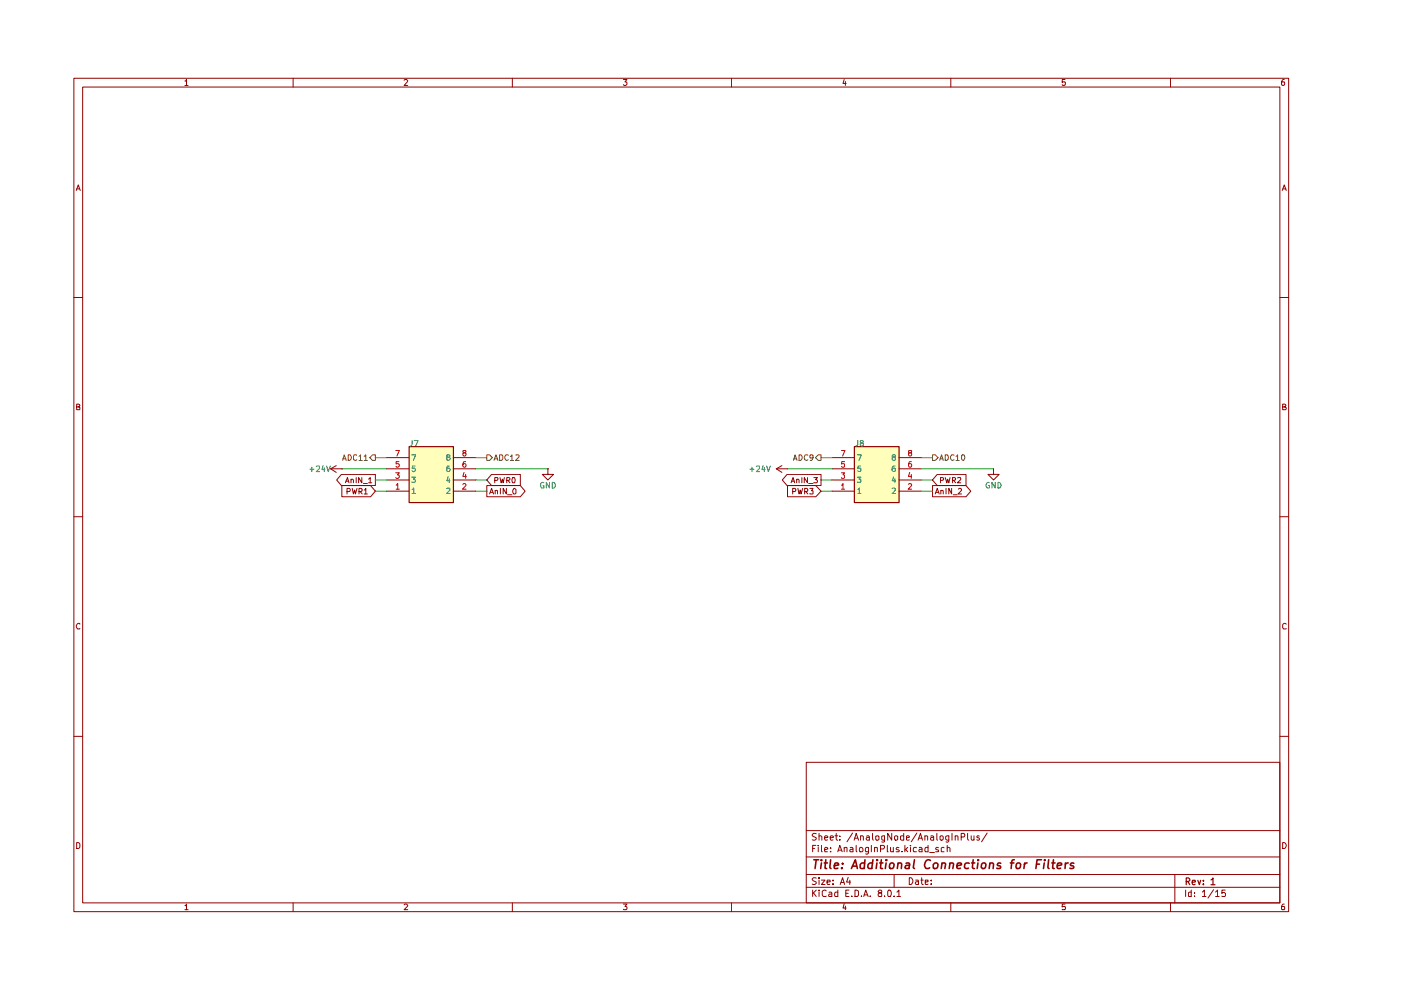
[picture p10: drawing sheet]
<svg xmlns="http://www.w3.org/2000/svg" width="297mm" height="210mm" viewBox="0 0 297 210" stroke-linecap="round" stroke-linejoin="round" font-family="sans-serif">
<g fill="none" stroke="#910000" stroke-width=".21">
<path d="M15.7 16.6h257.5v176.7h-257.5zM17.5 18.5h253.9v172.9h-253.9zM39.2 17.2h.2l.1-.4v1.3M39.2 18.1h.7M62.1 16.6v1.9M85.7 17l.2-.2h.3l.2 .3-.7 1h.7M108.6 16.6v1.9M132.2 16.8h.7l-.4 .6 .4 .1v.4l-.2 .2h-.4l-.1-.2M155.1 16.6v1.9M179 16.8l-.3 .9h.7M179.2 17.3v.8M201.6 16.6v1.9"/>
<path d="M225.8 16.8h-.6v.6h.6l.1 .1-.1 .5-.4 .1-.2-.2M248.2 16.6v1.9M272.3 16.8h-.3a.93 .93 0 0 0-.2 1.2h.5l.1-.5-.1-.1h-.5l-.1 .1M16.2 40.4l.4-1.2 .4 1.2M16.3 40h.5M271.9 40.4l.4-1.2 .4 1.2M272 40h.6M15.7 63.1h1.8M271.4 63.1h1.8M16.3 86.3h.4l.2-.3-.1-.2-.5-.1v1.2h.5l.1-.5-.2-.1M271.9 86.3l.6-.1v-.4l-.6-.1v1.2h.6l.2-.4-.3-.2M15.7 109.6h1.8"/>
<path d="M271.4 109.6h1.8M16.9 132.3l-.1-.1a.66 .66 0 0 0-.6 .4 .66 .66 0 0 0 .2 .7h.5M272.7 132.3l-.4-.1-.4 .3v.6l.2 .2h.6M15.7 156.1h1.8M271.4 156.1h1.8M16.3 178.6h.3l.3 .4v.6l-.3 .3h-.3zM170.9 161.6h100.5v29.8h-100.5zM170.9 176.1h100.5M172.3 179.9h.4M173 179.2h-.7v1.4M173.1 176.8l-.6-.1-.3 .3 .1 .3 .7 .2 .1 .2a.51 .51 0 0 1-.4 .4 .51 .51 0 0 1-.5 0M173.5 179.2v.1"/>
<path d="M173.5 179.7v.9M173.7 177.3l.3-.1 .2 .2v.7M173.7 176.7v1.4M174.2 179.2v1.2l.1 .2M174.8 177.6l.7-.1-.1-.2-.4-.1-.2 .2 .1 .7h.5M176 177.6l.7-.1-.1-.2-.4-.1-.2 .2 .1 .7h.5M176.1 179.7v.2M177 177.2h.6M177.3 176.7v1.2l.3 .2M178.1 178v.1M178.1 177.3v.1M179 179.8l.2-.1h.4v.9"/>
<path d="M179 179.7v.9M180.3 179.7h.4l.1 .2v.7h-.5v-.4l.5-.2M180.8 176.6l-1.2 1.9M181.1 178.1l.4-1.4 .5 1.4M181.2 177.7h.7M181.5 179.2v1.2l.2 .2M182.5 177.3l.4-.1 .1 .2v.7M182.5 177.2v.9M183.7 177.3l.4-.1 .2 .2v.7M184.1 179.7v1.1l-.2 .3-.3-.1M184.1 179.7h-.4l-.2 .3 .1 .6h.5M184.3 177.5h-.4l-.3 .3 .3 .3h.4"/>
<path d="M184.7 179.2v1.4M185 176.7v1.2l.2 .2M185.4 179.8l.3-.1h.3v.9M185.4 179.7v.9M185.7 177.3h.7l-.1 .8h-.4l-.2-.1zM187.5 177.2v1.3h-.6M187.5 177.3h-.6v.7l.3 .1h.3M188.1 179.2v1.4h.2M188.8 179.7l.1 .9 .5-.1M189.1 176.7v1.4l-.9-1.4v1.4M189.4 179.7v.9M189.7 177.3h.6l-.1 .8h-.5z"/>
<path d="M190.6 179.7a.35 .35 0 0 0-.4 0 .35 .35 0 0 0-.2 .3l.7 .3-.1 .3h-.6M191.6 177.3h-.7v.7l.3 .1h.4M191.6 176.7v1.4M191.9 179.2v1.4M192.2 177.6l.6-.1v-.2h-.6v.8h.6M192.4 179.7l-.5 .6M193 179.2v.1M193 179.7v.9M194.3 179.7h-.4l-.3 .3 .1 .6h.6M194.4 176.6l-1.2 1.9M194.6 178.1l.6-1.4 .4 1.4M194.8 177.7h.7"/>
<path d="M194.9 179.7h.3l.3 .2v.7h-.6l-.1-.3 .2-.2 .5-.1M196.1 177.3l.4-.1 .2 .2v.7M196.1 177.2v.9M196.8 179.2v1.4h-.6v-.9h.6M197.4 177.3l.3-.1 .3 .2v.7M198 177.5h-.6l-.1 .3 .1 .3h.6M198.6 176.7v1.4h.2M199 179.7a.35 .35 0 0 0-.4 0 .35 .35 0 0 0-.2 .3l.6 .3v.3h-.6M199.3 177.3h.1a.36 .36 0 0 1 .6 .2l-.1 .6h-.3l-.3-.1zM200.2 179.7h-.4l-.2 .1v.7l.6 .1M200.8 179.8v-.1a.36 .36 0 0 1 .6 .2v.7M200.8 179.2v1.4"/>
<path d="M201.2 177.2v1.1a.36 .36 0 0 1-.6 .2M201.2 177.3h-.6l-.1 .6a.45 .45 0 0 0 .7 .2M201.8 176.7v1.4M202.5 177.3l.4-.1 .2 .2v.7M202.5 177.2v.9M203.8 177.5l.7-.1v-.6l-.7-.1v1.4M205.1 176.7v1.2l.3 .2M205.9 177.2l.1 .9h.3l.2-.1M206.5 177.2v.9M207.6 177.3l-.3-.1-.2 .2 .2 .2 .3 .1v.4h-.5M209.3 176.6l-1.2 1.9M271.9 178.6a.65 .65 0 0 1 .8 .7 .65 .65 0 0 1-.8 .6z"/>
<path d="M39.2 192h.2l.1-.3v1.2M39.2 192.9h.7M62.1 191.4v1.9M85.7 191.9l.2-.2h.3l.2 .2-.7 1h.7M108.6 191.4v1.9M132.2 191.7h.7l-.4 .5 .4 .2v.3l-.1 .2-.6-.1M155.1 191.4v1.9M170.9 188.1h100.5M170.9 185.4h100.5M170.9 181.7h100.5M172.3 188.7v1.4M172.5 189.3l.6 .8"/>
<path d="M173.1 186.2l-.6-.1-.3 .3 .3 .4 .6 .3a.51 .51 0 0 1-.4 .4 .51 .51 0 0 1-.5 0M173.1 188.7l-.8 .8M173.7 188.7v.2M173.7 186.1v.2M173.7 186.6v.9M173.7 189.1v1M174.2 186.6h.7l-.7 .9h.7M174.8 180.2l.7-.2-.1-.3h-.4l-.2 .2 .1 .7h.5M175.2 188.9l-.4-.2-.5 .4 .1 .8 .2 .2 .6-.1M175.3 187l.7-.1-.1-.3h-.5l-.1 .2 .1 .7h.5M175.8 189.2l.4-.1 .2 .3v.7h-.6l-.1-.4 .7-.2M176.1 180.5v.1"/>
<path d="M176.6 187.4v.1M176.6 186.6v.2M177.6 188.7v1.4h-.6v-.9h.6M177.6 180.6l.5-1.4 .5 1.4M177.7 180.3h.7M178.1 187.5l.5-1.4 .5 1.4M178.3 187.1h.6M179 191.6l-.3 .9h.7M179.2 192.1v.8M179.3 189.4h.5M179.8 186l-.3 1h.8M180 188.7h-.7v1.4h.7"/>
<path d="M180.2 186.6v.9M180.6 190v.1M181.3 188.7h.3l.4 .4v.6l-.2 .4h-.5zM182.6 190v.1M183.1 190.1l.5-1.4 .5 1.4M183.2 189.7h.7M184.5 190v.1M186.4 189.3l-.2-.3 .2-.3 .5 .1v.3l-.7 .5 .2 .5h.5v-.6l-.2-.2M186.7 180h.6a.45 .45 0 0 0 .2-.7l-.8-.1v1.4M187.5 190v.1M188.2 189l.3-.3a.78 .78 0 0 1 .6 .6 .78 .78 0 0 1-.3 .8l-.5-.1zM189.6 190v.1"/>
<path d="M189.6 185.4v2.7M190.2 189.1l.4-.4v1.4M190.2 190.1h.7M191.3 180.5v.1M192 180.1l.4 .5M192.8 186.1a.72 .72 0 0 1 .8 .7 .72 .72 0 0 1-.8 .7zM194.1 186.6h.5l.1 .9M194.7 186.9h-.4l-.2 .3 .2 .3h.4M195.2 186.6h.5M195.4 186.1v1.2l.3 .2M196.2 187l.6-.1v-.3h-.6v.9h.6M197.1 180.8h1"/>
<path d="M197.4 187.4v.1M197.4 186.6v.2M201.6 191.4v1.9M225.8 191.7h-.6v.6l.6-.1 .1 .2-.1 .5-.6-.1M248.2 191.4v1.9M249.1 185.4v6M251.4 188.7v1.4M252.6 188.7v1.4h-.5l-.1-.8 .2-.2 .4 .1M253.2 190v.1M253.2 189.2v.2M254.9 189.1l.5-.4v1.4M254.9 190.1h.8"/>
<path d="M257.3 188.6l-1.2 1.8M257.7 189.1l.4-.4v1.4M257.7 190.1h.8M259.8 188.7h-.7v.7l.1-.2h.4l.2 .3-.1 .6-.6-.1M272.3 191.7h-.3a.93 .93 0 0 0-.2 1.2h.5l.1-.5-.1-.2h-.5l-.1 .2"/>
<circle cx="182.6" cy="180.2" r=".45"/>
</g>
<path d="M251.5 186.9h.5l.3-.3v-.2l-.3-.3h-.5v1.5M251.8 186.9l.5 .7M252.8 187.1l.6-.1v-.4h-.5l-.1 .2 .1 .7h.5M254 186.6l.3 1 .3-1M255.1 187.4v.2M255.1 186.6v.2M256.8 186.6l.4-.5v1.5M256.8 187.6h.8" fill="none" stroke="#910000" stroke-width=".25"/>
<g fill="none" stroke="#910000" stroke-width=".34">
<path d="M172.6 182.3h1M173.1 182.3l-.3 1.8M174.2 182.3v.2M174.2 183l-.2 1.1M174.8 183h.6M175.1 182.3l-.2 1.8h.4M176.1 182.3l-.2 1.6 .3 .2M176.9 183.6l.9-.2-.1-.4h-.7l-.1 .9 .1 .2h.6M178.5 184v.1M178.6 183v.2M180.5 184.1l.9-1.8 .4 1.8M180.8 183.6h.8"/>
<path d="M183.3 183a.65 .65 0 0 0-.9 .3v.7a.64 .64 0 0 0 .8 .1M183.4 182.3l-.2 1.8M185 183a.65 .65 0 0 0-.9 .3v.7a.64 .64 0 0 0 .8 .1M185.1 182.3l-.3 1.8M185.9 183l-.1 1.1M186 182.3l-.2 .1h.3l-.1-.1-.1 .2M186.5 183h.7M186.9 182.3l-.2 1.8h.4M187.9 183l-.2 1.1M188 182.3l-.2 .1h.2v-.1l-.1 .2M188.7 183.1l.3-.1 .5 .1v.7l-.2 .3h-.7v-.3zM190.4 183.1l.3-.1h.4v1.1"/>
<path d="M190.4 183l-.2 1.1M192.1 183h.7l-.1 1.1M192.9 183.4l-.7 .1-.3 .4 .2 .2h.7M193.9 182.3l-.3 1.6 .3 .2M197.3 182.5l-.1-.1a.96 .96 0 0 0-1.1 .6 .96 .96 0 0 0 .4 1.1l.6-.1M197.9 183.3l.4-.3h.4l.2 .3-.1 .5a.56 .56 0 0 1-.9 .2zM199.7 183.1l.3-.1h.4l-.1 1.1M199.7 183l-.1 1.1M201.3 183.1l.4-.1h.4l-.1 1.1M201.4 183l-.1 1.1M202.9 183.6l.9-.2v-.4a.6 .6 0 0 0-.9 .2v.9h.7M205.5 183h-.5l-.4 .3v.7l.2 .1h.5"/>
<path d="M206 183h.7M206.3 182.3l-.1 1.6 .4 .2M207.3 183l-.1 1.1M207.4 182.3l-.1 .2 .2-.1-.1-.1-.1 .2M208.2 183.1l.2-.1h.4l.2 .1v.7l-.2 .3h-.4l-.3-.1zM209.9 183.1l.2-.1h.5v1.1M209.9 183l-.2 1.1M212.2 183h-.4l-.4 .3 .3 .3h.4l.1 .3a.6 .6 0 0 1-.9 .2M214.2 183h.8M215.1 182.3l-.5 .1-.1 .1-.1 1.6M215.6 183.1l.2-.1 .5 .1v.7l-.1 .3h-.7l-.1-.3zM217.3 183l-.2 1.1"/>
<path d="M217.8 183l-.6 .3M219.8 183.2h.6M220.8 182.3h-.9l-.3 1.8M221.4 183l-.2 1.1M221.5 182.3v.2M222.3 182.3l-.1 1.6 .2 .2M223 183h.7M223.4 182.3l-.2 1.8h.3M224.2 183.6l.8-.2v-.4a.6 .6 0 0 0-.8 .2v.9h.7M225.9 183l-.1 1.1M226.5 183h-.4l-.2 .3M227.7 183h-.5l-.3 .3 .3 .3h.4l.1 .3a.6 .6 0 0 1-.9 .2"/>
</g>
<g fill="#ffb">
<path d="M181.1 94.7h9.5v11.8h-9.5z"/>
<path d="M86.7 94.7h9.4v11.8h-9.4z"/>
</g>
<g fill="none" stroke="#910000" stroke-width=".21">
<path d="M197.7 103h7.1l1 1.1-1 1.2h-7.1zM198.3 104.7l.4-1.2 .4 1.2M198.5 104.4h.5M198.7 100.6h6.1v2.4h-6.1l-1-1.2zM199.4 101.9l.6-.1 .1-.4-.2-.1h-.5v1.1M199.5 104.1h.5v.6M199.5 104v.7M200.4 101.3l.3 1.1 .2-.8 .3 .8 .2-1.1M200.6 103.5v1.2M201.8 103.5v1.2l-.6-1.2v1.2M201.9 101.9l.6-.1 .1-.4-.2-.1h-.5v1.1M202.1 104.9h.8"/>
<path d="M202.2 101.9l.4 .5M203 101.3h.6l.1 .3-.8 .8h.8M203.2 103.7l.4-.2 .3 .4-.8 .8h.8"/>
</g>
<path d="M197.7 96.4h.6l.6 .6-.6 .6h-.6z" fill="#fff"/>
<path d="M197.7 96.4h.6l.6 .6-.6 .6h-.6zM199.2 97.6l.4-1.2 .4 1.2M199.3 97.3h.6M200.4 96.4h.4a.66 .66 0 0 1 .3 .8 .66 .66 0 0 1-.7 .4zM202.3 96.5l-.5-.1a.67 .67 0 0 0-.3 .7 .67 .67 0 0 0 .5 .5l.3-.1M202.7 96.8l.3-.4v1.2M202.7 97.6h.7M203.9 96.6l.1-.2a.6 .6 0 0 1 .6 .5 .6 .6 0 0 1-.2 .6l-.3 .1-.2-.2z" fill="none" stroke="#765500" stroke-width=".21"/>
<g fill="none" stroke="#910000" stroke-width=".21">
<path d="M210.7 99.4v1.2h1.1l-1.1 1.2-1.2-1.2h1.2M210.7 99.4h.1M103.2 103h7.1l1 1.1-1 1.2h-7.1zM103.8 104.7l.4-1.2 .4 1.2M104 104.4h.5M104.2 100.6h6.1v2.4h-6.1l-1-1.2zM104.9 101.9l.6-.1v-.5h-.6v1.1M105 104.1h.5v.6M105 104v.7M106 101.3l.3 1.1 .2-.8 .2 .8 .2-1.1M106.1 103.5v1.2M107.4 103.5v1.2l-.7-1.2v1.2"/>
<path d="M107.4 101.9l.6-.1 .1-.4-.2-.1h-.5v1.1M107.6 104.9h.9M107.7 101.9l.4 .5M108.7 101.3a.6 .6 0 0 1 .6 .4 .6 .6 0 0 1-.2 .7l-.5-.1-.1-.6zM108.9 103.6l.2-.1 .3 .3v.8l-.2 .1h-.3l-.2-.4z"/>
</g>
<path d="M103.2 96.4h.6l.6 .6-.6 .6h-.6z" fill="#fff"/>
<path d="M103.2 96.4h.6l.6 .6-.6 .6h-.6zM104.7 97.6l.5-1.2 .4 1.2M104.9 97.3h.5M105.9 96.4h.5l.2 .3v.6l-.3 .3h-.4zM107.8 96.5l-.5-.1a.67 .67 0 0 0-.3 .7 .67 .67 0 0 0 .5 .5l.3-.1M108.2 96.8l.3-.4v1.2M108.2 97.6h.7M109.4 96.5l.5-.1 .2 .4-.8 .8h.8" fill="none" stroke="#765500" stroke-width=".21"/>
<g fill="none" stroke="#910000" stroke-width=".21">
<path d="M116.2 99.4v1.2h1.1l-1.1 1.2-1.2-1.2h1.2M116.2 99.4h.1M166.9 100.6h7.2v2.4h-7.2l-1-1.2zM167 103h6l1.1 1.1-1.1 1.2h-6zM167.7 102.4l.4-1.1 .4 1.1M167.8 102h.6M168.1 104.2l.6-.1v-.5l-.6-.1v1.2M168.9 101.8l.2-.2 .3 .2v.6M168.9 101.6v.8M169.2 103.5l.2 1.2 .3-.8 .1 .8 .4-1.2M170 101.3v1.1M170.6 104.2l.6-.1v-.5l-.6-.1v1.2"/>
<path d="M170.9 104.2l.4 .5M171.2 101.3v1.1l-.7-1.1v1.1M171.4 102.5h1M171.7 103.5h.7l-.4 .6h.4v.5h-.7M172.6 101.3h.7l-.4 .4 .3 .1 .1 .4-.2 .2-.5-.1"/>
</g>
<path d="M173.5 96.4h.6v1.2h-.6l-.6-.6z" fill="#fff"/>
<path d="M168.2 97.6l.4-1.2 .4 1.2M168.3 97.3h.6M169.4 96.4h.4a.66 .66 0 0 1 .3 .8 .66 .66 0 0 1-.7 .4zM171.3 96.5l-.5-.1a.67 .67 0 0 0-.3 .7 .67 .67 0 0 0 .5 .5l.3-.1M172.4 96.9l-.1 .2h-.5l-.1-.2 .1-.5 .5 .1a.85 .85 0 0 1-.3 1.1h-.2M173.5 96.4h.6v1.2h-.6l-.6-.6z" fill="none" stroke="#765500" stroke-width=".21"/>
<g fill="none" stroke="#910000" stroke-width=".21">
<path d="M164.6 99.4l1.2 .8M164.6 99.4h2.4M165.8 98.7l-1.2 .7M167 99.4h.1M176.4 99.4h4.7M176.4 97h4.7M190.6 99.4h4.7M190.6 97h4.7M72.4 100.6h7.2v2.4h-7.2l-1-1.2zM72.5 103h6.1l1 1.1-1 1.2h-6.1zM73.2 102.4l.5-1.1 .3 1.1M73.3 102h.6"/>
<path d="M73.6 104.2h.5l.2-.1v-.4l-.2-.2h-.5v1.2M74.4 101.8l.2-.2 .3 .2v.6M74.4 101.6v.8M74.7 103.5l.2 1.2 .3-.8 .2 .8 .3-1.2M75.5 101.3v1.1M76.1 104.2l.6-.1v-.5l-.6-.1v1.2M76.4 104.2l.4 .5M76.7 101.3v1.1l-.7-1.1v1.1M77 102.5h.9M77.2 103.9h.2l.2-.4v1.2M77.2 104.7h.7M78.1 101.6l.4-.3v1.1"/>
<path d="M78.1 102.4h.7M176.4 104.1h4.7M176.4 101.8h4.7M190.6 104.1h4.7M190.6 101.8h4.7"/>
</g>
<path d="M181.1 94.7h9.5v11.9h-9.5z" fill="none" stroke="#910000" stroke-width=".25"/>
<path d="M181.8 96.4h.8l-.5 1.2M182.5 98.8h-.6v.5h.6v.6l-.5 .1-.1-.2M189.4 96.9l-.3-.3 .2-.2h.4l.1 .4-.7 .3v.3l.3 .2 .4-.1v-.5l-.1-.1M189.7 98.8l-.4 .1a.82 .82 0 0 0 .1 1.1l.4-.2v-.5l-.4-.1-.3 .3M181.8 101.2h.7l-.4 .4 .4 .3v.4l-.7-.1M181.9 103.8l.3-.3v1.1M181.9 104.6h.6M189.1 103.6l.2-.1h.4l.1 .1v.4l-.7 .6h.7M189.5 101.1l-.4 .8h.8M189.7 101.5v.8" fill="none" stroke="#006665" stroke-width=".21"/>
<path d="M178.4 95.5h.8l-.6 1.2M179.1 97.9h-.6l-.1 .5h.7v.5l-.2 .2h-.3l-.2-.2M192.9 96l-.3-.2 .1-.3h.5v.4l-.5 .1-.1 .2v.2l.3 .3 .4-.3-.1-.4h-.2M193.2 97.9h-.3l-.2 .2v.9h.5l.1-.4a.35 .35 0 0 0-.3-.3 .35 .35 0 0 0-.4 .3M178.4 102.9h.2l.1-.4v1.2M178.4 100.2h.7l-.4 .5 .4 .1v.5l-.2 .1h-.3l-.2-.1M178.4 103.7h.7M192.6 102.7l.4-.2 .3 .4-.8 .8h.8M192.9 100.2l-.3 .8h.7M193.2 100.6v.8" fill="none" stroke="#b90000" stroke-width=".21"/>
<path d="M79 96.4h.6v1.2h-.6l-.6-.6z" fill="#fff"/>
<path d="M72.6 97.6l.4-1.2 .4 1.2M72.7 97.3h.6M73.8 96.4h.5a.66 .66 0 0 1 .2 .8 .66 .66 0 0 1-.7 .4zM75.6 96.5l-.5-.1-.2 .3 .1 .8 .3 .1 .3-.1M76.1 96.8l.4-.4v1.2M76.1 97.6h.7M77.2 96.8l.4-.4v1.2M77.2 97.6h.7M79 96.4h.6v1.2h-.6l-.6-.6z" fill="none" stroke="#765500" stroke-width=".21"/>
<path d="M70.1 99.4l1.2 .8M70.1 99.4h2.4M71.3 98.7l-1.2 .7M72.5 99.4h.1M82 99.4h4.7M82 97h4.7M96.1 99.4h4.7M96.1 97h4.7M82 104.1h4.7M82 101.8h4.7M96.1 104.1h4.7M96.1 101.8h4.7" fill="none" stroke="#910000" stroke-width=".21"/>
<path d="M86.7 94.7h9.4v11.9h-9.4z" fill="none" stroke="#910000" stroke-width=".25"/>
<g fill="none" stroke="#006665" stroke-width=".21">
<path d="M65.7 99.5h.8M66.1 99.1v.9M67.1 98.9h.6v.4l-.6 .7h.6M68.5 98.7l-.3 .9h.7M68.7 99.1v.9M69.3 98.8l.3 1.2 .4-1.2M87.3 96.4h.8l-.5 1.2M87.4 93.4v.8l-.4 .4M87.8 93.4h.8l-.5 1.2M88 98.8h-.5l-.1 .5h.6v.6l-.5 .1-.1-.2M94.9 96.9l-.2-.1 .1-.4h.4l.2 .2-.2 .3-.5 .1v.5l.2 .1h.3l.2-.2v-.3l-.2-.2M95.2 98.8h-.3l-.2 .3v.7l.5 .2 .2-.3v-.2l-.2-.3-.5 .1v.2"/>
<path d="M159 99.5h.9M159.4 99.1v.9M160.4 98.9h.6v.4l-.6 .7h.6M161.8 98.7l-.3 .9h.7M162.1 99.1v.9M162.6 98.8l.3 1.2 .4-1.2M181.9 93.4v.8l-.5 .4M182.6 93.9l-.2-.3a.35 .35 0 0 1 .3-.2 .35 .35 0 0 1 .3 .2l-.2 .3a.36 .36 0 0 0-.4 .4 .36 .36 0 0 0 .5 .3 .36 .36 0 0 0 .1-.6l-.2-.1M87.3 101.2h.8l-.5 .4 .4 .1v.6l-.7-.1M87.4 103.8l.3-.3v1.1M87.4 104.6h.7M94.7 103.6l.5-.1 .2 .3-.7 .8h.7"/>
<path d="M95 101.1l-.3 .8h.7M95.2 101.5v.8M115.3 102.4l-.3-.1-.4 .3v.6l.2 .3h.5v-.5h-.2M116.5 102.3v1.2l-.7-1.2v1.2M117.1 102.3a.66 .66 0 0 1 .6 .4 .66 .66 0 0 1-.2 .8h-.4zM209.7 102.4l-.1-.1a.66 .66 0 0 0-.5 .5 .66 .66 0 0 0 .2 .7l.5-.1v-.4h-.3M211 102.3v1.2l-.7-1.2v1.2M211.6 102.3a.66 .66 0 0 1 .6 .4 .66 .66 0 0 1-.2 .8h-.4z"/>
</g>
<path d="M83.9 95.5h.8l-.5 1.2M84.6 97.9h-.6v.5h.6l.1 .4-.3 .3-.4-.2M98.4 96l-.3-.2 .1-.3h.5v.4l-.5 .1-.1 .2v.2l.3 .3 .4-.3-.1-.4h-.1M98.7 97.9h-.3l-.2 .2v.9h.5l.1-.4a.35 .35 0 0 0-.3-.3 .35 .35 0 0 0-.4 .3M83.9 100.2h.8l-.5 .5 .4 .1 .1 .4-.3 .2h-.3l-.2-.1M84 102.9l.3-.4v1.2M84 103.7h.7M98.1 102.7l.5-.2 .2 .4-.8 .8h.8M98.4 100.2l-.3 .8h.8M98.7 100.6v.8" fill="none" stroke="#b90000" stroke-width=".21"/>
<g fill="none" stroke="#090" stroke-width=".21">
<path d="M72.5 99.4h9.5M79.6 97h2.4M100.8 99.4h15.4M100.8 97h2.4M167 99.4h9.4M174.1 97h2.3M195.3 99.4h15.4M195.3 97h2.4M79.6 104.1h2.4M79.6 101.8h2.4M100.8 104.1h2.4M100.8 101.8h2.4"/>
<path d="M174.1 104.1h2.3M174.1 101.8h2.3M195.3 104.1h2.4M195.3 101.8h2.4"/>
</g>
</svg>
